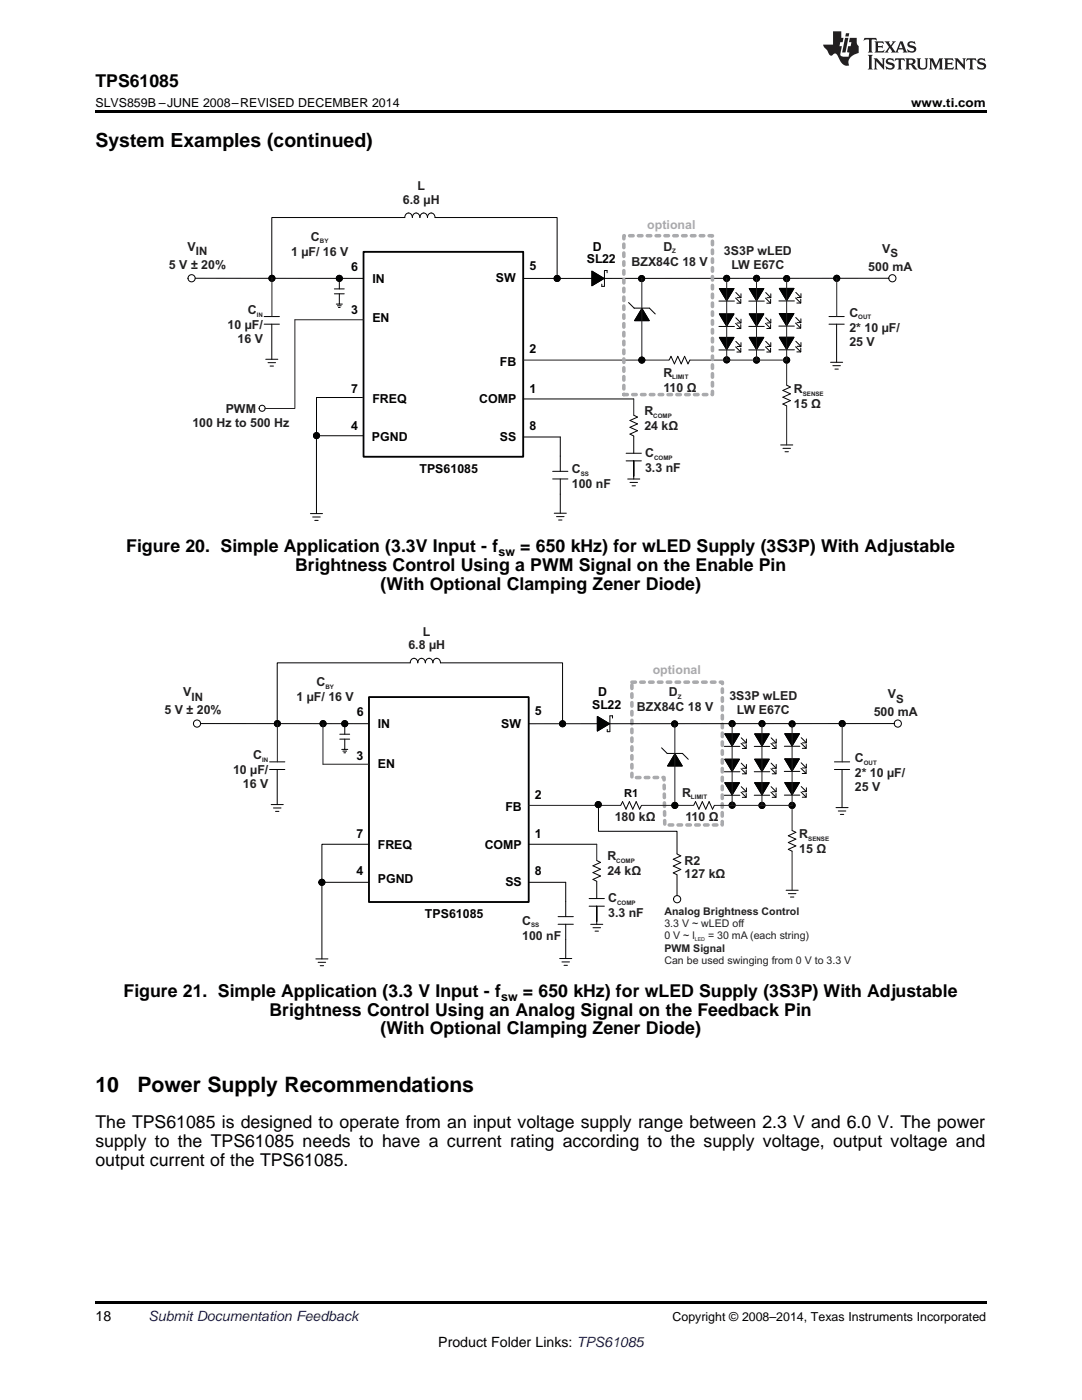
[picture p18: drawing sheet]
<svg xmlns="http://www.w3.org/2000/svg" width="216mm" height="279mm" viewBox="0 0 216 279" stroke-linecap="round" stroke-linejoin="round" font-family="sans-serif">
<defs><g id="words">
<g font-size="4.2">
<text x="19" y="218">10</text>
<text x="27.4" y="218">Power Supply Recommendations</text>
</g>
<text font-size="3.9" x="19" y="29.3">System Examples (continued)</text>
<g font-size="3.5">
<text x="19" y="17.3">TPS61085</text>
<text x="25.2" y="110.2">Figure 20. Simple Application (3.3V Input - f</text>
<text x="58.9" y="113.9">Brightness Control Using a PWM Signal on the Enable Pin</text>
<text x="103.8" y="110.2">= 650 kHz) for wLED Supply (3S3P) With Adjustable</text>
<text x="75.9" y="117.7">(With Optional Clamping Zener Diode)</text>
<text x="24.7" y="199">Figure 21. Simple Application (3.3 V Input - f</text>
<text x="53.8" y="202.7">Brightness Control Using an Analog Signal on the Feedback Pin</text>
<text x="104.4" y="199">= 650 kHz) for wLED Supply (3S3P) With Adjustable</text>
<text x="75.9" y="206.4">(With Optional Clamping Zener Diode)</text>
<text x="19" y="225">The TPS61085 is designed to operate from an input voltage supply range between 2.3 V and 6.0 V. The power</text>
<text x="19" y="228.9">supply to the TPS61085 needs to have a current rating according to the supply voltage, output voltage and</text>
<text x="19" y="232.8">output current of the TPS61085.</text>
</g>
<g font-size="2.8">
<text x="19" y="263.6">18</text>
<text x="87.5" y="268.9">Product Folder Links: TPS61085</text>
</g>
<text font-size="2.8" fill="#0000c8" x="29.6" y="263.6">Submit Documentation Feedback</text>
<g font-size="2.5">
<text x="19" y="21.4">SLVS859B –JUNE 2008–REVISED DECEMBER 2014</text>
<text x="181.8" y="21.4">www.ti.com</text>
<text x="99.5" y="110.9">sw</text>
<text x="100" y="199.7">sw</text>
<text x="134.2" y="263.6">Copyright © 2008–2014, Texas Instruments Incorporated</text>
</g>
<g font-size="2.5" fill="#231f20">
<text x="80.4" y="40.7">6.8 µH</text>
<text x="83.3" y="38">L</text>
<text x="33.7" y="53.7">5 V ± 20%</text>
<text x="37.4" y="50">V</text>
<text x="58.1" y="51.1">1 µF/ 16 V</text>
<text x="62.1" y="48.1">C</text>
<text x="126" y="53">BZX84C 18 V</text>
<text x="132.4" y="50">D</text>
<text x="144.5" y="50.9">3S3P wLED</text>
<text x="146" y="53.7">LW E67C</text>
<text x="176.1" y="50.5">V</text>
<text x="173.3" y="54.1">500 mA</text>
<text x="45.4" y="65.7">10 µF/</text>
<text x="49.5" y="62.7">C</text>
<text x="169.5" y="63.2">C</text>
<text x="47.4" y="68.4">16 V</text>
<text x="169.5" y="66.2">2* 10 µF/</text>
<text x="169.5" y="69">25 V</text>
<text x="132.4" y="75.2">R</text>
<text x="45" y="82.4">PWM</text>
<text x="128.6" y="82.8">R</text>
<text x="132.4" y="78.2">110 Ω</text>
<text x="158.4" y="78.4">R</text>
<text x="158.4" y="81.4">15 Ω</text>
<text x="38.4" y="85.2">100 Hz to 500 Hz</text>
<text x="128.6" y="85.8">24 kΩ</text>
<text x="114.1" y="94.5">C</text>
<text x="128.7" y="91.2">C</text>
<text x="128.7" y="94.2">3.3 nF</text>
<text x="114.1" y="97.5">100 nF</text>
<text x="81.5" y="129.6">6.8 µH</text>
<text x="84.4" y="126.8">L</text>
<text x="63.1" y="137">C</text>
<text x="32.9" y="142.6">5 V ± 20%</text>
<text x="36.6" y="138.9">V</text>
<text x="59.2" y="140">1 µF/ 16 V</text>
<text x="127.1" y="141.9">BZX84C 18 V</text>
<text x="133.4" y="138.9">D</text>
<text x="145.5" y="139.8">3S3P wLED</text>
<text x="147" y="142.5">LW E67C</text>
<text x="174.3" y="143">500 mA</text>
<text x="177.1" y="139.3">V</text>
<text x="46.5" y="154.5">10 µF/</text>
<text x="50.5" y="151.6">C</text>
<text x="170.6" y="152.1">C</text>
<text x="170.6" y="155.1">2* 10 µF/</text>
<text x="48.5" y="157.3">16 V</text>
<text x="136.1" y="159">R</text>
<text x="170.6" y="157.9">25 V</text>
<text x="122.7" y="163.9">180 kΩ</text>
<text x="136.8" y="163.8">110 Ω</text>
<text x="159.5" y="167.3">R</text>
<text x="121.2" y="171.7">R</text>
<text x="136.6" y="172.5">R2</text>
<text x="159.5" y="170.3">15 Ω</text>
<text x="121.2" y="174.7">24 kΩ</text>
<text x="136.6" y="175.3">127 kΩ</text>
<text x="104.2" y="184.5">C</text>
<text x="121.3" y="180.1">C</text>
<text x="121.3" y="183.1">3.3 nF</text>
<text x="104.2" y="187.5">100 nF</text>
</g>
<g font-size="2.5" fill="#a8a9ad">
<text x="129.2" y="45.7">optional</text>
<text x="130.2" y="134.5">optional</text>
</g>
<g font-size="2.5" fill="#010202">
<text x="105.6" y="53.8">5</text>
<text x="117.1" y="52.5">SL22</text>
<text x="118.3" y="50.1">D</text>
<text x="70.1" y="54.1">6</text>
<text x="74.3" y="56.5">IN</text>
<text x="99" y="56.4">SW</text>
<text x="70.1" y="62.7">3</text>
<text x="74.3" y="64.4">EN</text>
<text x="105.6" y="70.5">2</text>
<text x="99.8" y="73.1">FB</text>
<text x="70.1" y="78.4">7</text>
<text x="74.3" y="80.4">FREQ</text>
<text x="95.6" y="80.5">COMP</text>
<text x="105.6" y="78.4">1</text>
<text x="70.1" y="85.8">4</text>
<text x="74.2" y="87.9">PGND</text>
<text x="99.8" y="87.9">SS</text>
<text x="105.6" y="85.8">8</text>
<text x="83.7" y="94.4">TPS61085</text>
<text x="71.2" y="143">6</text>
<text x="106.7" y="142.7">5</text>
<text x="118.2" y="141.4">SL22</text>
<text x="119.4" y="139">D</text>
<text x="75.4" y="145.4">IN</text>
<text x="100" y="145.2">SW</text>
<text x="71.2" y="151.6">3</text>
<text x="75.4" y="153.2">EN</text>
<text x="100.8" y="161.9">FB</text>
<text x="106.7" y="159.4">2</text>
<text x="71.1" y="167.3">7</text>
<text x="106.7" y="167.3">1</text>
<text x="75.4" y="169.4">FREQ</text>
<text x="96.7" y="169.3">COMP</text>
<text x="71.1" y="174.6">4</text>
<text x="75.4" y="176.2">PGND</text>
<text x="100.8" y="176.8">SS</text>
<text x="106.7" y="174.7">8</text>
<text x="84.8" y="183.2">TPS61085</text>
</g>
<g font-size="2.3" fill="#231f20">
<text x="39.1" y="51">IN</text>
<text x="177.7" y="51.4">S</text>
<text x="38.2" y="139.8">IN</text>
<text x="178.8" y="140.3">S</text>
</g>
<text font-size="2.2" fill="#010202" x="124.6" y="159">R1</text>
<g font-size="2.1" fill="#231f20">
<text x="132.6" y="182.6">Analog Brightness Control</text>
<text x="132.6" y="185">3.3 V ~ wLED off</text>
<text x="132.6" y="189.9">PWM Signal</text>
<text x="132.6" y="187.4">0 V ~ l</text>
<text x="141.3" y="187.4">= 30 mA (each string)</text>
<text x="132.6" y="192.3">Can be used swinging from 0 V to 3.3 V</text>
</g>
<g font-size="1.2" fill="#231f20">
<text x="63.8" y="48.6">BY</text>
<text x="134.1" y="50.5">Z</text>
<text x="51.2" y="63.2">IN</text>
<text x="171.3" y="63.7">OUT</text>
<text x="134.1" y="75.7">LIMIT</text>
<text x="130.4" y="83.3">COMP</text>
<text x="160.2" y="78.9">SENSE</text>
<text x="115.9" y="95">SS</text>
<text x="130.5" y="91.7">COMP</text>
<text x="64.9" y="137.5">BY</text>
<text x="135.2" y="139.4">Z</text>
<text x="52.3" y="152">IN</text>
<text x="172.3" y="152.6">OUT</text>
<text x="137.9" y="159.5">LIMIT</text>
<text x="161.3" y="167.8">SENSE</text>
<text x="123" y="172.2">COMP</text>
<text x="106" y="185">SS</text>
<text x="123.1" y="180.6">COMP</text>
</g>
<text font-size="1.1" fill="#231f20" x="138.6" y="187.8">LED</text>
</g></defs>
<path d="M19 259.7h177.8v.5h-177.8z" fill="#000"/>
<path d="M126.1 136.1h18v28.5h-11.5l-.1-9.4h-6.4z" fill="none" stroke="#a8a9ad" stroke-width=".71" stroke-dasharray=".7 1.1"/>
<circle cx="134.6" cy="144.5" r=".6" fill="none" stroke="#010202" stroke-width=".2"/>
<path d="M73.6 139.1h31.9v40.9h-31.9z" fill-rule="evenodd" fill="#fff"/>
<path d="M73.6 139.1h31.9v40.9h-31.9z" fill="none" stroke="#010202" stroke-width=".2"/>
<path d="M73.6 139.1h31.9v40.9h-31.9z" fill="none" stroke="#010202" stroke-width=".35"/>
<path d="M81.9 131.4h6v.9h-6z" fill-rule="evenodd" fill="#fff"/>
<path d="M81.9 132.3a.77 .77 0 0 1 .7-.9 .77 .77 0 0 1 .8 .9 .77 .77 0 0 1 .7-.9 .77 .77 0 0 1 .8 .9 .77 .77 0 0 1 .7-.9 .77 .77 0 0 1 .8 .9 .77 .77 0 0 1 .7-.9 .77 .77 0 0 1 .8 .9" fill="none" stroke="#010202" stroke-width=".2"/>
<path d="M119.2 143l2.4 1.4-2.4 1.5z" fill="#010202"/>
<g fill="none" stroke="#010202" stroke-width=".2">
<path d="M119.2 143l2.4 1.4-2.4 1.5zM121.7 142.9v3.1h-.5v-.4M121.7 142.9h.5v.4"/>
<circle cx="39.3" cy="144.4" r=".72"/>
<circle cx="179.1" cy="144.4" r=".72"/>
</g>
<path d="M157.3 165.7h1.5v4.2h-1.5z" fill-rule="evenodd" fill="#fff"/>
<path d="M156.9 177.7h2.4M157.3 178.3h1.5M157.7 179h.7M158.1 165.7l.7 .4-1.5 .7 1.5 .7-1.5 .6 1.5 .7-1.5 .7 .8 .4" fill="none" stroke="#010202" stroke-width=".2"/>
<circle cx="112.3" cy="144.4" r=".6" fill="#010202"/>
<g fill="none" stroke="#010202" stroke-width=".2">
<path d="M81.9 132.3h-26.6v11.4M166.5 152h3M166.5 153.6h3M168 153.6v7.6M166.8 161.2h2.4M167.3 161.9h1.5M167.7 162.5h.7"/>
<circle cx="112.3" cy="144.4" r=".6"/>
</g>
<circle cx="168" cy="144.4" r=".6" fill="#010202"/>
<g fill="none" stroke="#010202" stroke-width=".2">
<path d="M73.6 168.5h-9.4v22.9M117.6 179.3h3M119.1 175.9v3.4M63 191.4h2.4M63.5 192h1.5M63.9 192.7h.7M117.6 180.8h3M117.9 184.5h2.4M118.3 185.1h1.5M118.7 185.8h.7M119.1 180.8v3.1"/>
<circle cx="168" cy="144.4" r=".6"/>
</g>
<path d="M118.3 171.7h1.5v4.2h-1.5z" fill-rule="evenodd" fill="#fff"/>
<g fill="none" stroke="#010202" stroke-width=".2">
<path d="M40 144.4h33.6M53.8 152h3M53.8 153.6h3M55.3 153.6v7M54.1 160.6h2.4M54.6 161.2h1.5M55 161.9h.7M105.5 176.1h7.4v6.8M105.5 168.5h13.6M119.1 171.7l.7 .4-1.5 .7 1.5 .7-1.5 .6 1.5 .7-1.5 .7 .8 .4M111.4 182.9h3M111.4 184.5h3"/>
<path d="M111.7 191.3h2.4M112.1 192h1.5M112.5 192.7h.7M112.9 184.5v6.8"/>
</g>
<circle cx="55.3" cy="144.4" r=".6" fill="#010202"/>
<g fill="none" stroke="#010202" stroke-width=".2">
<path d="M87.9 132.3h24.4v11.5M119.1 183.9v-3.1v3.7"/>
<circle cx="55.3" cy="144.4" r=".6"/>
</g>
<circle cx="64.5" cy="144.4" r=".6" fill="#010202"/>
<g fill="none" stroke="#010202" stroke-width=".2">
<path d="M64.2 176.1h9.4"/>
<circle cx="64.5" cy="144.4" r=".6"/>
</g>
<circle cx="64.2" cy="176.1" r=".6" fill="#010202"/>
<g fill="none" stroke="#010202" stroke-width=".2">
<path d="M67.8 146.5h2M67.8 147.5h2M68.2 149.6h1.2M68.4 149.9h.8M68.6 150.2h.4M68.8 144.6v1.9M68.8 147.5v2.1"/>
<circle cx="64.2" cy="176.1" r=".6"/>
</g>
<circle cx="68.8" cy="144.4" r=".6" fill="#010202"/>
<circle cx="68.8" cy="144.4" r=".6" fill="none" stroke="#010202" stroke-width=".2"/>
<path d="M156.6 146.4h2.9l-1.4 2.5z" fill="#010202"/>
<path d="M156.5 148.9h3.1M156.6 146.4h2.9l-1.4 2.5zM159.8 148.3l1.1 1M159.9 147.2l1 1.1M160.9 148.6v.7h-.8M160.9 147.5v.8h-.8" fill="none" stroke="#010202" stroke-width=".2"/>
<path d="M156.6 151.4h2.9l-1.5 2.5z" fill="#010202"/>
<path d="M156.5 154h3.1M156.6 151.4h2.9l-1.5 2.5zM159.8 153.3l1.1 1.1M159.9 152.2l1 1.1M160.9 153.6v.8h-.8M160.9 152.5v.8h-.8" fill="none" stroke="#010202" stroke-width=".2"/>
<path d="M156.6 156.2h2.9l-1.4 2.4z" fill="#010202"/>
<path d="M156.5 158.7h3.1M156.6 156.2h2.9l-1.4 2.4zM159.8 158.1l1.1 1M159.9 157l1 1M160.9 158.3v.8h-.8M160.9 157.2v.8h-.8M178.4 144.4h-72.9" fill="none" stroke="#010202" stroke-width=".2"/>
<circle cx="158.1" cy="144.5" r=".6" fill="#010202"/>
<circle cx="158.1" cy="144.5" r=".6" fill="none" stroke="#010202" stroke-width=".2"/>
<circle cx="158.1" cy="160.7" r=".6" fill="#010202"/>
<circle cx="158.1" cy="160.7" r=".6" fill="none" stroke="#010202" stroke-width=".2"/>
<path d="M150.6 146.5h2.9l-1.5 2.4z" fill="#010202"/>
<path d="M150.5 149h3.1M150.6 146.5h2.9l-1.5 2.4zM153.8 148.4l1.1 1M153.9 147.3l1 1M154.9 148.6v.8h-.8M154.9 147.5v.8h-.8" fill="none" stroke="#010202" stroke-width=".2"/>
<path d="M150.6 151.5h2.9l-1.5 2.4z" fill="#010202"/>
<path d="M150.5 154h3.1M150.6 151.5h2.9l-1.5 2.4zM153.8 153.4l1 1M153.9 152.3l1 1M154.8 153.7v.7h-.7M154.9 152.6v.7h-.8" fill="none" stroke="#010202" stroke-width=".2"/>
<path d="M150.6 156.2h2.9l-1.5 2.4z" fill="#010202"/>
<path d="M150.5 158.7h3.1M150.6 156.2h2.9l-1.5 2.4zM153.8 158.1l1 1M153.9 157l1 1M154.8 158.4v.7h-.7M154.9 157.2v.8h-.8" fill="none" stroke="#010202" stroke-width=".2"/>
<circle cx="152" cy="144.4" r=".6" fill="#010202"/>
<circle cx="152" cy="144.4" r=".6" fill="none" stroke="#010202" stroke-width=".2"/>
<circle cx="152" cy="160.7" r=".6" fill="#010202"/>
<circle cx="152" cy="160.7" r=".6" fill="none" stroke="#010202" stroke-width=".2"/>
<path d="M144.6 146.5h2.9l-1.4 2.4z" fill="#010202"/>
<path d="M144.5 149h3.1M144.6 146.5h2.9l-1.4 2.4zM147.9 148.4l1 1M147.9 147.2l1 1.1M148.9 148.6v.8h-.8M148.9 147.5v.8h-.7" fill="none" stroke="#010202" stroke-width=".2"/>
<path d="M144.6 151.5h2.9l-1.4 2.4z" fill="#010202"/>
<path d="M144.5 154h3.1M144.6 151.5h2.9l-1.4 2.4zM147.9 153.4l1 1M147.9 152.3l1 1M148.9 153.7v.7h-.8M148.9 152.6v.7h-.7" fill="none" stroke="#010202" stroke-width=".2"/>
<path d="M144.6 156.2h2.9l-1.4 2.4z" fill="#010202"/>
<path d="M144.5 158.7h3.1M144.6 156.2h2.9l-1.4 2.4zM147.9 158.1l1 1M147.9 157l1 1M148.9 158.4v.7h-.8M148.9 157.3v.7h-.7" fill="none" stroke="#010202" stroke-width=".2"/>
<circle cx="146.1" cy="144.4" r=".6" fill="#010202"/>
<circle cx="146.1" cy="144.4" r=".6" fill="none" stroke="#010202" stroke-width=".2"/>
<circle cx="146.1" cy="160.7" r=".6" fill="#010202"/>
<circle cx="146.1" cy="160.7" r=".6" fill="none" stroke="#010202" stroke-width=".2"/>
<path d="M134.7 150.4l1.4 2.5h-2.9z" fill="#010202"/>
<path d="M132 149.2l1.2 1.2M133.1 150.4h3.1M134.7 150.4l1.4 2.5h-2.9zM136.2 150.4l1.1 1.1" fill="none" stroke="#010202" stroke-width=".2"/>
<circle cx="134.6" cy="144.5" r=".6" fill="#010202"/>
<g fill="none" stroke="#010202" stroke-width=".2">
<circle cx="134.6" cy="144.5" r=".6"/>
<circle cx="134.7" cy="160.7" r=".6"/>
</g>
<path d="M55.3 144.3v7.7M64.4 144.4v8.1h9.2M134.7 144.4v16.3M146.1 144.4v16.3M152 144.4v16.3M158.1 144.5v16.2h-52.6M168 144.5v7.5M119.1 168.5v3.2M158.1 161.3v4.4M158.1 169.9v7.8" fill="none" stroke="#231f20" stroke-width=".2"/>
<circle cx="134.7" cy="160.7" r=".6" fill="#010202"/>
<circle cx="134.7" cy="160.7" r=".6" fill="none" stroke="#010202" stroke-width=".2"/>
<path d="M138.4 160h4.1v1.5h-4.1z" fill-rule="evenodd" fill="#fff"/>
<path d="M138.4 160.7l.4-.7 .7 1.5 .6-1.5 .7 1.5 .7-1.5 .7 1.5 .4-.8" fill="none" stroke="#010202" stroke-width=".2"/>
<path d="M123.9 160h4.1v1.5h-4.1z" fill-rule="evenodd" fill="#fff"/>
<path d="M123.9 160.7l.3-.7 .7 1.5 .7-1.5 .7 1.5 .6-1.5 .7 1.5 .4-.8" fill="none" stroke="#010202" stroke-width=".2"/>
<circle cx="119.4" cy="160.6" r=".6" fill="#010202"/>
<g fill="none" stroke="#010202" stroke-width=".2">
<path d="M119.4 160.6v5.3h15.7v12.8"/>
<circle cx="119.4" cy="160.6" r=".6"/>
<circle cx="135.1" cy="179.5" r=".72"/>
</g>
<path d="M134.4 170.4h1.4l.1 4.2h-1.5z" fill-rule="evenodd" fill="#fff"/>
<g fill="none" stroke="#010202" stroke-width=".2">
<path d="M135.1 170.4l.7 .4-1.5 .7 1.5 .7-1.5 .6 1.5 .7-1.5 .7 .8 .4"/>
<circle cx="128" cy="55.6" r=".6"/>
</g>
<path d="M72.5 50.3h31.9v40.8h-31.9z" fill-rule="evenodd" fill="#fff"/>
<path d="M72.5 50.3h31.9v40.8h-31.9z" fill="none" stroke="#010202" stroke-width=".2"/>
<path d="M72.5 50.3h31.9v40.8h-31.9z" fill="none" stroke="#010202" stroke-width=".35"/>
<path d="M80.8 42.5h6v.9h-6z" fill-rule="evenodd" fill="#fff"/>
<path d="M80.8 43.4a.77 .77 0 0 1 .7-.9 .77 .77 0 0 1 .8 .9 .77 .77 0 0 1 .7-.9 .77 .77 0 0 1 .8 .9 .77 .77 0 0 1 .7-.9 .77 .77 0 0 1 .8 .9 .77 .77 0 0 1 .8-.9 .77 .77 0 0 1 .7 .9" fill="none" stroke="#010202" stroke-width=".2"/>
<path d="M118.1 54.1l2.4 1.5-2.4 1.4z" fill="#010202"/>
<g fill="none" stroke="#010202" stroke-width=".2">
<path d="M118.1 54.1l2.4 1.5-2.4 1.4zM120.1 56.7v.5h.5M120.6 54v3.1M120.6 54h.5v.4"/>
<circle cx="38.2" cy="55.5" r=".72"/>
<circle cx="178.1" cy="55.5" r=".72"/>
</g>
<path d="M156.2 76.9h1.5v4.1h-1.5z" fill-rule="evenodd" fill="#fff"/>
<path d="M157 76.9l.7 .3-1.5 .7 1.5 .7-1.5 .7 1.5 .7-1.5 .6 .8 .4M155.8 88.8h2.4M156.2 89.5h1.5M156.6 90.2h.7" fill="none" stroke="#010202" stroke-width=".2"/>
<circle cx="111.2" cy="55.6" r=".6" fill="#010202"/>
<g fill="none" stroke="#010202" stroke-width=".2">
<path d="M80.8 43.4h-26.6v11.4M165.4 63.2h3.1M165.4 64.7h3.1M165.7 72.3h2.4M166.2 73h1.5M166.6 73.7h.7M166.9 64.7v7.6"/>
<circle cx="111.2" cy="55.6" r=".6"/>
</g>
<circle cx="167" cy="55.5" r=".6" fill="#010202"/>
<g fill="none" stroke="#010202" stroke-width=".2">
<path d="M72.5 87h-9.4v15.5M124.9 90.5h3.1M124.9 92h3.1M125.2 95.6h2.5M125.7 96.3h1.5M126.1 97h.7M126.5 87v3.5M126.5 92v3M61.9 102.5h2.5M62.4 103.2h1.5M62.8 103.9h.7"/>
<circle cx="167" cy="55.5" r=".6"/>
</g>
<path d="M125.7 82.9h1.5v4.1h-1.5z" fill-rule="evenodd" fill="#fff"/>
<g fill="none" stroke="#010202" stroke-width=".2">
<path d="M38.9 55.5l33.6 .1M52.7 63.2h3.1M52.7 64.7h3.1M53 71.7h2.4M53.5 72.4h1.5M53.9 73.1h.7M54.2 64.7v7M72.3 79.3h-9.1v7.6M104.4 79.6h22.1M104.4 87.2h7.4v6.9M110.3 94.1h3M110.3 95.6h3"/>
<path d="M111.8 95.6v6.8M126.5 82.9l.7 .3-1.5 .7 1.5 .7-1.5 .7 1.5 .7-1.5 .6 .8 .4M110.6 102.4h2.4M111 103.1h1.6M111.5 103.8h.6"/>
</g>
<circle cx="54.3" cy="55.5" r=".6" fill="#010202"/>
<g fill="none" stroke="#010202" stroke-width=".2">
<path d="M86.8 43.4h24.4v11.6M126.5 95v-3v3.6"/>
<circle cx="54.3" cy="55.5" r=".6"/>
</g>
<circle cx="63.2" cy="86.9" r=".6" fill="#010202"/>
<g fill="none" stroke="#010202" stroke-width=".2">
<path d="M66.7 57.7h2M66.7 58.6h2M67.7 55.7v2M67.7 58.6v2.1M67.1 60.7h1.2M67.3 61h.8M67.5 61.4h.4"/>
<circle cx="52.3" cy="81.5" r=".6"/>
<circle cx="63.2" cy="86.9" r=".6"/>
</g>
<circle cx="67.7" cy="55.6" r=".6" fill="#010202"/>
<circle cx="67.7" cy="55.6" r=".6" fill="none" stroke="#010202" stroke-width=".2"/>
<path d="M155.5 57.6h2.9l-1.4 2.4z" fill="#010202"/>
<path d="M155.5 57.6h2.9l-1.4 2.4zM158.8 59.5l1 1M158.8 58.4l1 1M159.8 59.7v.8h-.8M159.8 58.6v.8h-.8M155.4 60.1h3.1" fill="none" stroke="#010202" stroke-width=".2"/>
<path d="M155.5 62.6h2.9l-1.4 2.4z" fill="#010202"/>
<path d="M155.4 65.1h3.1M155.5 62.6h2.9l-1.4 2.4zM158.7 64.5l1.1 1M158.8 63.4l1 1M159.8 64.7v.8h-.8M159.8 63.6v.8h-.8" fill="none" stroke="#010202" stroke-width=".2"/>
<path d="M155.5 67.3h2.9l-1.4 2.4z" fill="#010202"/>
<path d="M177.3 55.5l-72.9 .1M155.4 69.8h3.1M155.5 67.3h2.9l-1.4 2.4zM158.8 69.2l1 1M158.8 68.1l1 1M159.8 69.5v.7h-.8M159.8 68.4v.7h-.8" fill="none" stroke="#010202" stroke-width=".2"/>
<circle cx="157" cy="55.6" r=".6" fill="#010202"/>
<circle cx="157" cy="55.6" r=".6" fill="none" stroke="#010202" stroke-width=".2"/>
<circle cx="157" cy="71.9" r=".6" fill="#010202"/>
<circle cx="157" cy="71.9" r=".6" fill="none" stroke="#010202" stroke-width=".2"/>
<path d="M149.5 57.6h2.9l-1.4 2.4z" fill="#010202"/>
<path d="M149.5 57.6h2.9l-1.4 2.4zM152.8 59.5l1 1M152.8 58.4l1 1M153.8 59.7v.8h-.8M153.8 58.6v.8h-.8M149.4 60.1h3.1" fill="none" stroke="#010202" stroke-width=".2"/>
<path d="M149.5 62.6h2.9l-1.4 2.5z" fill="#010202"/>
<path d="M149.4 65.1h3.1M149.5 62.6h2.9l-1.4 2.5zM152.7 64.5l1.1 1.1M152.8 63.4l1 1.1M153.8 64.8v.8h-.8M153.8 63.7v.8h-.8" fill="none" stroke="#010202" stroke-width=".2"/>
<path d="M149.5 67.3h2.9l-1.4 2.5z" fill="#010202"/>
<path d="M149.4 69.8h3.1M149.5 67.3h2.9l-1.4 2.5zM152.7 69.2l1.1 1.1M152.8 68.1l1 1M153.8 69.5v.8h-.8M153.8 68.4v.7h-.8" fill="none" stroke="#010202" stroke-width=".2"/>
<circle cx="151" cy="55.5" r=".6" fill="#010202"/>
<circle cx="151" cy="55.5" r=".6" fill="none" stroke="#010202" stroke-width=".2"/>
<circle cx="151" cy="71.9" r=".6" fill="#010202"/>
<circle cx="151" cy="71.9" r=".6" fill="none" stroke="#010202" stroke-width=".2"/>
<path d="M143.5 57.6h3l-1.5 2.4z" fill="#010202"/>
<path d="M143.5 57.6h3l-1.5 2.4zM146.8 59.5l1 1M146.8 58.4l1.1 1M147.8 59.7v.8h-.8M147.9 58.6v.8h-.8M143.5 60.1h3" fill="none" stroke="#010202" stroke-width=".2"/>
<path d="M143.5 62.6h3l-1.5 2.5z" fill="#010202"/>
<path d="M143.5 65.2h3M143.5 62.6h3l-1.5 2.5zM146.8 64.5l1 1.1M146.8 63.4l1.1 1.1M147.8 64.8v.8h-.8M147.9 63.7v.8h-.8" fill="none" stroke="#010202" stroke-width=".2"/>
<path d="M143.5 67.3h3l-1.5 2.5z" fill="#010202"/>
<path d="M143.5 69.8h3M143.5 67.3h3l-1.5 2.5zM146.8 69.2l1 1.1M146.8 68.1l1.1 1M147.8 69.5v.8h-.8M147.9 68.4v.7h-.8" fill="none" stroke="#010202" stroke-width=".2"/>
<circle cx="145" cy="55.6" r=".6" fill="#010202"/>
<circle cx="145" cy="55.6" r=".6" fill="none" stroke="#010202" stroke-width=".2"/>
<circle cx="145" cy="71.8" r=".6" fill="#010202"/>
<circle cx="145" cy="71.8" r=".6" fill="none" stroke="#010202" stroke-width=".2"/>
<path d="M128.1 61.6l1.4 2.4h-2.9z" fill="#010202"/>
<path d="M125.4 60.4l1.1 1.1h3.1M128.1 61.6l1.4 2.4h-2.9zM129.6 61.5l1.2 1.2" fill="none" stroke="#010202" stroke-width=".2"/>
<circle cx="128" cy="55.6" r=".6" fill="#010202"/>
<g fill="none" stroke="#010202" stroke-width=".2">
<circle cx="128" cy="55.6" r=".6"/>
<circle cx="128.1" cy="71.9" r=".6"/>
</g>
<path d="M54.3 55.4v7.8M128.1 55.6v16.3M145 55.6v16.2M151 55.6v16.2M157 55.6v16.3h-52.6M167 55.6v7.6M72.5 63.8h-13.7v17.7h-5.9M126.5 79.6v3.2M157 72.5v4.3M157 81v7.8" fill="none" stroke="#231f20" stroke-width=".2"/>
<circle cx="128.1" cy="71.9" r=".6" fill="#010202"/>
<circle cx="128.1" cy="71.9" r=".6" fill="none" stroke="#010202" stroke-width=".2"/>
<path d="M133.5 71.1h4.1v1.5h-4.1z" fill-rule="evenodd" fill="#fff"/>
<path d="M133.5 71.9l.4-.8 .7 1.5 .6-1.5 .7 1.5 .7-1.5 .7 1.5 .4-.7" fill="none" stroke="#010202" stroke-width=".2"/>
<path d="M124.5 47h17.7v31.7h-17.7z" fill="none" stroke="#a8a9ad" stroke-width=".71" stroke-dasharray=".7 1.1"/>
<path d="M19 22h177.8v.5h-177.8z" fill="#000"/>
<g fill="#231f20">
<path d="M172.5 7.6l-.1 .5 .4-.2h.6v.1v2.1l-.2 .4h.9l-.2-.4v-2.1l.1-.1h.5l.5 .2-.2-.5zM174.5 8.3l.2 .3v1.5l-.2 .4h1.8l.2-.6a1.04 1.04 0 0 1-1.3 .2v-.7h.6l.3 .2v-.6l-.3 .2h-.6v-.6l.8-.1 .4 .3-.2-.5zM176.5 8.3l.9 1.1-.9 1.1h.8l-.2-.2 .4-.7 .5 .7-.2 .2h1.5l-.2-.2 .2-.4h.9l.1 .4-.2 .2h1l-.3-.3-.7-1.9h-.5l-.9 2-.8-1 .9-1h-.8l.1 .3-.4 .5-.3-.6 .1-.2zM179.7 8.6l.4 1h-.7zM181.3 8.4a.63 .63 0 0 0-.2 .7 .63 .63 0 0 0 .6 .4l.6 .2 .1 .2a.75 .75 0 0 1-.7 .4 .75 .75 0 0 1-.6-.5l.1 .7 .1-.1a1.11 1.11 0 0 0 1.5-.6 1.13 1.13 0 0 0-1.2-.8l-.1-.4a1.04 1.04 0 0 1 1.2 .2l-.2-.5-.2 .1-.4-.2zM173.2 10.9l.2 .4v2.2l-.2 .4h1l-.3-.4v-2.2l.3-.4zM174.3 11.6l.3 .4v1.5l-.3 .4h.8l-.2-.4v-1.3l1.5 1.7v-1.9l.2-.4h-.7l.2 .4v.9l-1.1-1.3zM177 11.8a.62 .62 0 0 0-.2 .7 .62 .62 0 0 0 .6 .4l.6 .1 .1 .3a.76 .76 0 0 1-.7 .3 .76 .76 0 0 1-.7-.4l.2 .7 .1-.1a1.11 1.11 0 0 0 1.5-.6 1.13 1.13 0 0 0-1.2-.8l-.1-.4a1.04 1.04 0 0 1 1.2 .2l-.2-.6-.2 .1-.5-.1zM178.7 11.6l-.2 .6a.61 .61 0 0 1 .8-.3v1.6l-.2 .4h.9l-.2-.4v-1.6a.63 .63 0 0 1 .7 .3l-.1-.6zM180.6 11.6l.3 .4v1.5l-.3 .4h1l-.2-.2-.1-.8 .6 .2a.76 .76 0 0 0 1.2 .7l-1-1a.58 .58 0 0 0 .6-.5 .58 .58 0 0 0-.5-.6zM181.4 11.9h.1a.45 .45 0 0 1 .5 .1 .45 .45 0 0 1 .1 .5l-.8 .2zM182.9 11.6l.2 .2a2.17 2.17 0 0 0 .3 1.9 .99 .99 0 0 0 1.6-.6v-1.1l.2-.4h-.7l.2 .2a1.92 1.92 0 0 1-.2 1.8 .6 .6 0 0 1-.9-.5v-1.1l.2-.4zM185.4 11.6l.2 .4v1.5l-.2 .4h.7l-.2-.4v-1.4l.8 1.8 .8-1.8v1.4l-.2 .4h.9l-.2-.4v-1.5l.2-.4h-.8l-.6 1.5-.6-1.5zM188.4 11.6l.2 .4v1.5l-.2 .4h1.8l.1-.6a1.04 1.04 0 0 1-1.2 .1v-.6h.5l.4 .2v-.6l-.4 .2h-.5v-.7h.8l.3 .3-.1-.6zM190.5 11.6l.2 .4v1.5l-.2 .4h.7l-.2-.4v-1.3l1.5 1.7v-1.9l.2-.4h-.7l.2 .4v.9l-1.1-1.3zM192.9 11.6l-.1 .6a.61 .61 0 0 1 .7-.3l.1 1.6-.3 .4h1l-.3-.4 .1-1.6a.63 .63 0 0 1 .7 .3l-.1-.6zM195.2 11.8a.62 .62 0 0 0-.2 .7 .62 .62 0 0 0 .6 .4l.6 .1 .1 .3a.76 .76 0 0 1-.7 .3 .76 .76 0 0 1-.6-.4l.1 .7 .1-.1a1.11 1.11 0 0 0 1.6-.6 1.13 1.13 0 0 0-1.3-.8l-.1-.4a1.04 1.04 0 0 1 1.2 .2l-.1-.6-.2 .1-.5-.1z"/>
<path d="M166.2 6.3v2.6h-1.9v.4l.8 .9a.91 .91 0 0 0 1 .8 .56 .56 0 0 1 .5-.3 .56 .56 0 0 1 .5 .3l.4 .8a1.53 1.53 0 0 0 1.9 1.2 1.54 1.54 0 0 1 1-2.1l.9-.3v-1.4a1.52 1.52 0 0 1-.4-1.6h-1.3l-.2 .8h.5l-.2 .8h-.5l-.1 1v.2l.4 .1-.2 .8a1.93 1.93 0 0 1-1.6-.3l.3-1.8h-.5l.2-.8h.4l.2-.8h-.4v-1.3zM168.6 7.6l-.6 2.9h.7l.6-2.9zM168.8 6.6l-.1 .7h.6l.2-.7z"/>
</g>
<use href="#words"/>
</svg>
